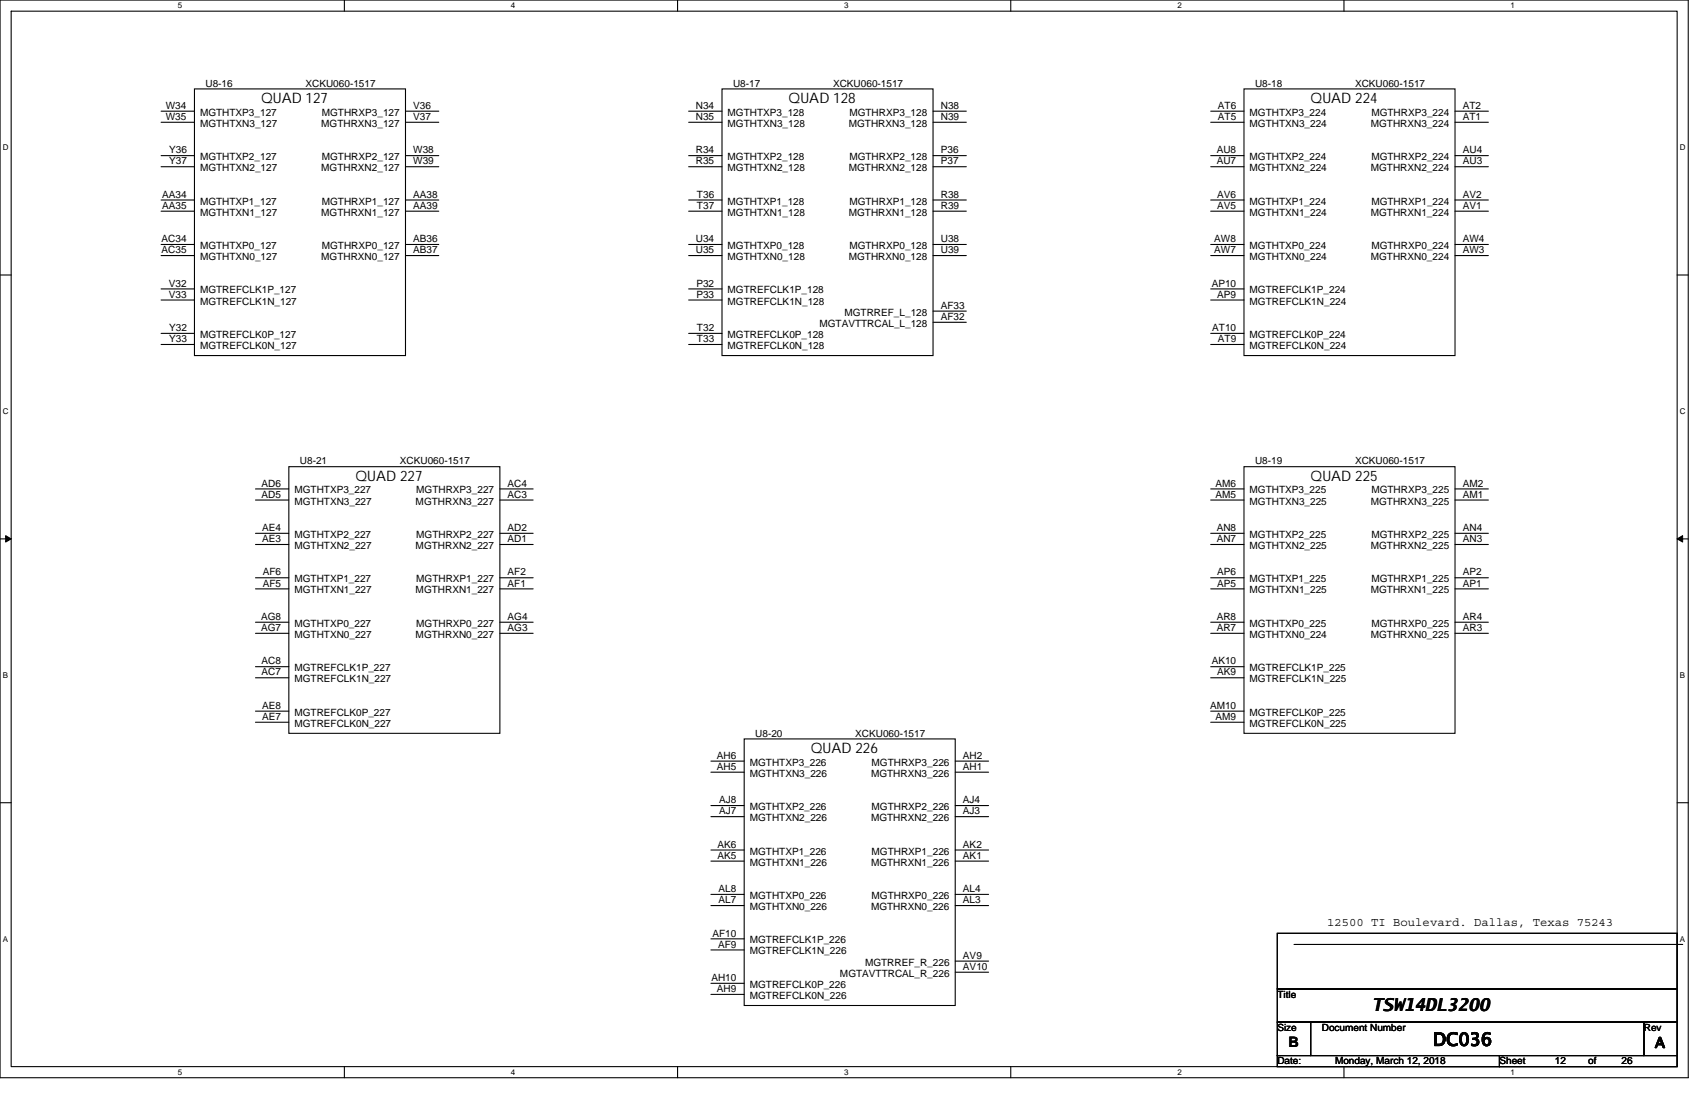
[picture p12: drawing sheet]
<svg xmlns="http://www.w3.org/2000/svg" width="432mm" height="279mm" viewBox="0 0 432 279" stroke-linecap="round" stroke-linejoin="round" font-family="sans-serif">
<defs><g id="words">
<g font-size="4.5">
<text x="348.2" y="256.5">TSW14DL3200</text>
<text x="363.7" y="265.3">DC036</text>
</g>
<g font-size="3.7">
<text x="66.3" y="26.1">QUAD 127</text>
<text x="200.2" y="26.1">QUAD 128</text>
<text x="332.7" y="26.1">QUAD 224</text>
<text x="90.2" y="122">QUAD 227</text>
<text x="332.7" y="122">QUAD 225</text>
<text x="205.8" y="191.1">QUAD 226</text>
<text x="327.1" y="265.6">B</text>
<text x="420.1" y="265.9">A</text>
</g>
<text font-size="3.1" x="336.9" y="235.1">12500 TI Boulevard. Dallas, Texas 75243</text>
<g font-size="2.5">
<text x="52.2" y="22">U8-16</text>
<text x="77.6" y="22">XCKU060-1517</text>
<text x="186.1" y="22">U8-17</text>
<text x="211.5" y="22">XCKU060-1517</text>
<text x="318.6" y="22">U8-18</text>
<text x="344" y="22">XCKU060-1517</text>
<text x="42.1" y="27.6">W34</text>
<text x="50.8" y="29.4">MGTHTXP3_127</text>
<text x="81.7" y="29.4">MGTHRXP3_127</text>
<text x="104.9" y="27.6">V36</text>
<text x="176.6" y="27.6">N34</text>
<text x="184.7" y="29.4">MGTHTXP3_128</text>
<text x="215.6" y="29.4">MGTHRXP3_128</text>
<text x="238.8" y="27.6">N38</text>
<text x="309.2" y="27.6">AT6</text>
<text x="317.2" y="29.4">MGTHTXP3_224</text>
<text x="348.1" y="29.4">MGTHRXP3_224</text>
<text x="371.3" y="27.6">AT2</text>
<text x="42.1" y="30.4">W35</text>
<text x="50.8" y="32.2">MGTHTXN3_127</text>
<text x="81.6" y="32.2">MGTHRXN3_127</text>
<text x="104.9" y="30.4">V37</text>
<text x="176.6" y="30.4">N35</text>
<text x="184.7" y="32.2">MGTHTXN3_128</text>
<text x="215.5" y="32.2">MGTHRXN3_128</text>
<text x="238.8" y="30.4">N39</text>
<text x="309.2" y="30.4">AT5</text>
<text x="317.2" y="32.2">MGTHTXN3_224</text>
<text x="348" y="32.2">MGTHRXN3_224</text>
<text x="371.3" y="30.4">AT1</text>
<text x="42.9" y="38.9">Y36</text>
<text x="42.9" y="41.7">Y37</text>
<text x="50.8" y="40.6">MGTHTXP2_127</text>
<text x="81.7" y="40.6">MGTHRXP2_127</text>
<text x="104.9" y="41.7">W39</text>
<text x="104.9" y="38.9">W38</text>
<text x="176.6" y="38.9">R34</text>
<text x="176.6" y="41.7">R35</text>
<text x="184.7" y="40.6">MGTHTXP2_128</text>
<text x="215.6" y="40.6">MGTHRXP2_128</text>
<text x="238.8" y="38.9">P36</text>
<text x="238.8" y="41.7">P37</text>
<text x="308.9" y="38.9">AU8</text>
<text x="308.9" y="41.7">AU7</text>
<text x="317.2" y="40.6">MGTHTXP2_224</text>
<text x="348.1" y="40.6">MGTHRXP2_224</text>
<text x="371.3" y="38.9">AU4</text>
<text x="371.3" y="41.7">AU3</text>
<text x="50.8" y="43.5">MGTHTXN2_127</text>
<text x="81.6" y="43.5">MGTHRXN2_127</text>
<text x="184.7" y="43.5">MGTHTXN2_128</text>
<text x="215.5" y="43.5">MGTHRXN2_128</text>
<text x="317.2" y="43.5">MGTHTXN2_224</text>
<text x="348" y="43.5">MGTHRXN2_224</text>
<text x="41.2" y="50.2">AA34</text>
<text x="41.2" y="53">AA35</text>
<text x="50.8" y="51.9">MGTHTXP1_127</text>
<text x="81.7" y="51.9">MGTHRXP1_127</text>
<text x="104.9" y="53">AA39</text>
<text x="104.9" y="50.2">AA38</text>
<text x="176.9" y="50.2">T36</text>
<text x="176.9" y="53">T37</text>
<text x="184.7" y="51.9">MGTHTXP1_128</text>
<text x="215.6" y="51.9">MGTHRXP1_128</text>
<text x="238.8" y="50.2">R38</text>
<text x="238.8" y="53">R39</text>
<text x="309" y="50.2">AV6</text>
<text x="309" y="53">AV5</text>
<text x="317.2" y="51.9">MGTHTXP1_224</text>
<text x="348.1" y="51.9">MGTHRXP1_224</text>
<text x="371.3" y="50.2">AV2</text>
<text x="371.3" y="53">AV1</text>
<text x="50.8" y="54.7">MGTHTXN1_127</text>
<text x="81.6" y="54.7">MGTHRXN1_127</text>
<text x="184.7" y="54.7">MGTHTXN1_128</text>
<text x="215.5" y="54.7">MGTHRXN1_128</text>
<text x="317.2" y="54.7">MGTHTXN1_224</text>
<text x="348" y="54.7">MGTHRXN1_224</text>
<text x="41" y="61.4">AC34</text>
<text x="41" y="64.3">AC35</text>
<text x="50.8" y="63.2">MGTHTXP0_127</text>
<text x="50.8" y="66">MGTHTXN0_127</text>
<text x="81.6" y="66">MGTHRXN0_127</text>
<text x="81.7" y="63.2">MGTHRXP0_127</text>
<text x="104.9" y="64.3">AB37</text>
<text x="104.9" y="61.4">AB36</text>
<text x="176.6" y="61.4">U34</text>
<text x="176.6" y="64.3">U35</text>
<text x="184.7" y="63.2">MGTHTXP0_128</text>
<text x="184.7" y="66">MGTHTXN0_128</text>
<text x="215.5" y="66">MGTHRXN0_128</text>
<text x="215.6" y="63.2">MGTHRXP0_128</text>
<text x="238.8" y="61.4">U38</text>
<text x="238.8" y="64.3">U39</text>
<text x="308.3" y="61.4">AW8</text>
<text x="308.3" y="64.3">AW7</text>
<text x="317.2" y="63.2">MGTHTXP0_224</text>
<text x="317.2" y="66">MGTHTXN0_224</text>
<text x="348" y="66">MGTHRXN0_224</text>
<text x="348.1" y="63.2">MGTHRXP0_224</text>
<text x="371.3" y="61.4">AW4</text>
<text x="371.3" y="64.3">AW3</text>
<text x="42.9" y="72.7">V32</text>
<text x="42.9" y="75.5">V33</text>
<text x="50.8" y="74.5">MGTREFCLK1P_127</text>
<text x="50.8" y="77.3">MGTREFCLK1N_127</text>
<text x="176.8" y="72.7">P32</text>
<text x="176.8" y="75.5">P33</text>
<text x="184.7" y="74.5">MGTREFCLK1P_128</text>
<text x="184.7" y="77.3">MGTREFCLK1N_128</text>
<text x="307.6" y="72.7">AP10</text>
<text x="309" y="75.5">AP9</text>
<text x="317.2" y="74.5">MGTREFCLK1P_224</text>
<text x="317.2" y="77.3">MGTREFCLK1N_224</text>
<text x="208" y="82.9">MGTAVTTRCAL_L_128</text>
<text x="214.4" y="80.1">MGTRREF_L_128</text>
<text x="238.8" y="81.2">AF32</text>
<text x="238.8" y="78.4">AF33</text>
<text x="42.9" y="84">Y32</text>
<text x="42.9" y="86.8">Y33</text>
<text x="50.8" y="85.7">MGTREFCLK0P_127</text>
<text x="50.8" y="88.6">MGTREFCLK0N_127</text>
<text x="176.9" y="84">T32</text>
<text x="176.9" y="86.8">T33</text>
<text x="184.7" y="85.7">MGTREFCLK0P_128</text>
<text x="184.7" y="88.6">MGTREFCLK0N_128</text>
<text x="307.7" y="84">AT10</text>
<text x="309.2" y="86.8">AT9</text>
<text x="317.2" y="85.7">MGTREFCLK0P_224</text>
<text x="317.2" y="88.6">MGTREFCLK0N_224</text>
<text x="76.1" y="117.9">U8-21</text>
<text x="101.5" y="117.9">XCKU060-1517</text>
<text x="318.6" y="117.9">U8-19</text>
<text x="344" y="117.9">XCKU060-1517</text>
<text x="66.4" y="123.5">AD6</text>
<text x="74.7" y="125.2">MGTHTXP3_227</text>
<text x="105.7" y="125.2">MGTHRXP3_227</text>
<text x="128.9" y="123.5">AC4</text>
<text x="308.6" y="123.5">AM6</text>
<text x="317.2" y="125.2">MGTHTXP3_225</text>
<text x="348.1" y="125.2">MGTHRXP3_225</text>
<text x="371.3" y="123.5">AM2</text>
<text x="66.4" y="126.3">AD5</text>
<text x="74.7" y="128">MGTHTXN3_227</text>
<text x="105.5" y="128">MGTHRXN3_227</text>
<text x="128.9" y="126.3">AC3</text>
<text x="308.6" y="126.3">AM5</text>
<text x="317.2" y="128">MGTHTXN3_225</text>
<text x="348" y="128">MGTHRXN3_225</text>
<text x="371.3" y="126.3">AM1</text>
<text x="66.5" y="134.7">AE4</text>
<text x="66.5" y="137.6">AE3</text>
<text x="74.7" y="136.5">MGTHTXP2_227</text>
<text x="105.7" y="136.5">MGTHRXP2_227</text>
<text x="128.9" y="134.7">AD2</text>
<text x="128.9" y="137.6">AD1</text>
<text x="308.9" y="134.7">AN8</text>
<text x="308.9" y="137.6">AN7</text>
<text x="317.2" y="136.5">MGTHTXP2_225</text>
<text x="348.1" y="136.5">MGTHRXP2_225</text>
<text x="371.3" y="134.7">AN4</text>
<text x="371.3" y="137.6">AN3</text>
<text x="74.7" y="139.3">MGTHTXN2_227</text>
<text x="105.5" y="139.3">MGTHRXN2_227</text>
<text x="317.2" y="139.3">MGTHTXN2_225</text>
<text x="348" y="139.3">MGTHRXN2_225</text>
<text x="66.7" y="146">AF6</text>
<text x="66.7" y="148.8">AF5</text>
<text x="74.7" y="147.8">MGTHTXP1_227</text>
<text x="105.7" y="147.8">MGTHRXP1_227</text>
<text x="128.9" y="146">AF2</text>
<text x="128.9" y="148.8">AF1</text>
<text x="309" y="146">AP6</text>
<text x="309" y="148.8">AP5</text>
<text x="317.2" y="147.8">MGTHTXP1_225</text>
<text x="348.1" y="147.8">MGTHRXP1_225</text>
<text x="371.3" y="146">AP2</text>
<text x="371.3" y="148.8">AP1</text>
<text x="74.7" y="150.6">MGTHTXN1_227</text>
<text x="105.5" y="150.6">MGTHRXN1_227</text>
<text x="317.2" y="150.6">MGTHTXN1_225</text>
<text x="348" y="150.6">MGTHRXN1_225</text>
<text x="66.3" y="157.3">AG8</text>
<text x="66.3" y="160.1">AG7</text>
<text x="74.7" y="159">MGTHTXP0_227</text>
<text x="74.7" y="161.9">MGTHTXN0_227</text>
<text x="105.5" y="161.9">MGTHRXN0_227</text>
<text x="105.7" y="159">MGTHRXP0_227</text>
<text x="128.9" y="157.3">AG4</text>
<text x="128.9" y="160.1">AG3</text>
<text x="308.9" y="157.3">AR8</text>
<text x="308.9" y="160.1">AR7</text>
<text x="317.2" y="159">MGTHTXP0_225</text>
<text x="317.2" y="161.9">MGTHTXN0_224</text>
<text x="348" y="161.9">MGTHRXN0_225</text>
<text x="348.1" y="159">MGTHRXP0_225</text>
<text x="371.3" y="157.3">AR4</text>
<text x="371.3" y="160.1">AR3</text>
<text x="66.4" y="168.6">AC8</text>
<text x="66.4" y="171.4">AC7</text>
<text x="74.7" y="170.3">MGTREFCLK1P_227</text>
<text x="74.7" y="173.1">MGTREFCLK1N_227</text>
<text x="307.6" y="168.6">AK10</text>
<text x="309" y="171.4">AK9</text>
<text x="317.2" y="170.3">MGTREFCLK1P_225</text>
<text x="317.2" y="173.1">MGTREFCLK1N_225</text>
<text x="66.5" y="179.9">AE8</text>
<text x="307.2" y="179.9">AM10</text>
<text x="66.5" y="182.7">AE7</text>
<text x="74.7" y="181.6">MGTREFCLK0P_227</text>
<text x="74.7" y="184.4">MGTREFCLK0N_227</text>
<text x="308.6" y="182.7">AM9</text>
<text x="317.2" y="181.6">MGTREFCLK0P_225</text>
<text x="317.2" y="184.4">MGTREFCLK0N_225</text>
<text x="191.7" y="186.9">U8-20</text>
<text x="217.1" y="186.9">XCKU060-1517</text>
<text x="182" y="192.6">AH6</text>
<text x="182" y="195.4">AH5</text>
<text x="190.3" y="194.3">MGTHTXP3_226</text>
<text x="190.3" y="197.1">MGTHTXN3_226</text>
<text x="221.1" y="197.1">MGTHRXN3_226</text>
<text x="221.3" y="194.3">MGTHRXP3_226</text>
<text x="244.5" y="195.4">AH1</text>
<text x="244.5" y="192.6">AH2</text>
<text x="182.6" y="203.8">AJ8</text>
<text x="244.5" y="203.8">AJ4</text>
<text x="182.6" y="206.7">AJ7</text>
<text x="190.3" y="205.6">MGTHTXP2_226</text>
<text x="190.3" y="208.4">MGTHTXN2_226</text>
<text x="221.1" y="208.4">MGTHRXN2_226</text>
<text x="221.3" y="205.6">MGTHRXP2_226</text>
<text x="244.5" y="206.7">AJ3</text>
<text x="182.1" y="215.1">AK6</text>
<text x="244.5" y="215.1">AK2</text>
<text x="182.1" y="217.9">AK5</text>
<text x="190.3" y="216.9">MGTHTXP1_226</text>
<text x="190.3" y="219.7">MGTHTXN1_226</text>
<text x="221.1" y="219.7">MGTHRXN1_226</text>
<text x="221.3" y="216.9">MGTHRXP1_226</text>
<text x="244.5" y="217.9">AK1</text>
<text x="182.4" y="226.4">AL8</text>
<text x="244.5" y="226.4">AL4</text>
<text x="182.4" y="229.2">AL7</text>
<text x="190.3" y="228.1">MGTHTXP0_226</text>
<text x="190.3" y="230.9">MGTHTXN0_226</text>
<text x="221.1" y="230.9">MGTHRXN0_226</text>
<text x="221.3" y="228.1">MGTHRXP0_226</text>
<text x="244.5" y="229.2">AL3</text>
<text x="180.9" y="237.7">AF10</text>
<text x="190.3" y="239.4">MGTREFCLK1P_226</text>
<text x="182.3" y="240.5">AF9</text>
<text x="190.3" y="242.2">MGTREFCLK1N_226</text>
<text x="219.6" y="245">MGTRREF_R_226</text>
<text x="244.5" y="243.3">AV9</text>
<text x="180.6" y="248.9">AH10</text>
<text x="182" y="251.8">AH9</text>
<text x="190.3" y="250.7">MGTREFCLK0P_226</text>
<text x="213.2" y="247.9">MGTAVTTRCAL_R_226</text>
<text x="244.5" y="246.1">AV10</text>
<text x="190.3" y="253.5">MGTREFCLK0N_226</text>
<text x="324.3" y="253.2">Title</text>
<text x="324.3" y="261.6">Size</text>
<text x="335.5" y="261.6">Document Number</text>
<text x="417.3" y="261.6">Rev</text>
<text x="324.3" y="270.1">Date:</text>
<text x="338.9" y="270.1">Monday, March 12, 2018</text>
<text x="380.6" y="270.1">Sheet</text>
<text x="394.7" y="270.1">12</text>
<text x="403.2" y="270.1">of</text>
<text x="411.6" y="270.1">26</text>
</g>
<g font-size="2">
<text x="45.1" y="2.1">5</text>
<text x="129.7" y="2.1">4</text>
<text x="214.3" y="2.1">3</text>
<text x="298.9" y="2.1">2</text>
<text x="383.5" y="2.1">1</text>
<text x=".7" y="38.1">D</text>
<text x="426.5" y="38.1">D</text>
<text x=".7" y="105.1">C</text>
<text x="426.5" y="105.1">C</text>
<text x=".7" y="172">B</text>
<text x="426.5" y="172">B</text>
<text x=".7" y="239">A</text>
<text x="426.5" y="239">A</text>
<text x="45.1" y="272.8">5</text>
<text x="129.7" y="272.8">4</text>
<text x="214.3" y="272.8">3</text>
<text x="298.9" y="272.8">2</text>
<text x="383.5" y="272.8">1</text>
</g>
</g></defs>
<path d="M0 0h428.6v273.5h-428.6zM2.8 2.8h422.9v267.9h-422.9z" fill="none" stroke="#000" stroke-width=".28"/>
<g fill="#fff">
<path d="M45.1 .3h1.1v2.3h-1.1z"/>
<path d="M45.1 271h1.1v2.2h-1.1z"/>
</g>
<path d="M87.4 0v2.8M87.4 270.7v2.8" fill="none" stroke="#000" stroke-width=".28"/>
<g fill="#fff">
<path d="M129.7 .3h1.1v2.3h-1.1z"/>
<path d="M129.7 271h1.1v2.2h-1.1z"/>
</g>
<path d="M172 0v2.8M172 270.7v2.8" fill="none" stroke="#000" stroke-width=".28"/>
<g fill="#fff">
<path d="M214.3 .3h1.1v2.3h-1.1z"/>
<path d="M214.3 271h1.1v2.2h-1.1z"/>
</g>
<path d="M256.6 0v2.8M256.6 270.7v2.8" fill="none" stroke="#000" stroke-width=".28"/>
<g fill="#fff">
<path d="M298.9 .3h1.1v2.3h-1.1z"/>
<path d="M298.9 271h1.1v2.2h-1.1z"/>
</g>
<path d="M341.2 0v2.8M341.2 270.7v2.8" fill="none" stroke="#000" stroke-width=".28"/>
<g fill="#fff">
<path d="M383.5 .3h1.1v2.3h-1.1z"/>
<path d="M383.5 271h1.1v2.2h-1.1z"/>
<path d="M.7 36.3h1.5v2.3h-1.5z"/>
<path d="M426.5 36.3h1.4v2.3h-1.4z"/>
<path d="M.7 103.3h1.5v2.2h-1.5z"/>
<path d="M426.5 103.3h1.4v2.2h-1.4z"/>
</g>
<path d="M0 69.8h2.8M425.7 69.8h2.9" fill="none" stroke="#000" stroke-width=".28"/>
<g fill="#fff">
<path d="M.7 170.2h1.4v2.3h-1.4z"/>
<path d="M426.5 170.2h1.3v2.3h-1.3z"/>
</g>
<path d="M0 136.8h2.8M425.7 136.8h2.9" fill="none" stroke="#000" stroke-width=".28"/>
<path d="M1.4 135.9l1.4 .9-1.4 .8zM425.7 136.8l1.4-.9v1.7z" fill="#000" stroke="#000" stroke-width=".25"/>
<g fill="#fff">
<path d="M.7 237.2h1.4v2.2h-1.4z"/>
<path d="M426.4 237.2h1.4v2.2h-1.4z"/>
</g>
<g fill="none" stroke="#000" stroke-width=".28">
<path d="M40.9 28.2h8.5M40.9 31h8.5M40.9 39.5h8.5M49.4 22.6h53.5v67.6h-53.5zM102.9 28.2h8.5M102.9 31h8.5M102.9 39.5h8.5M174.8 28.2h8.5M174.8 31h8.5M174.8 39.5h8.5M183.3 22.6h53.6v67.6h-53.6zM236.9 28.2h8.4"/>
<path d="M236.9 31h8.4M236.9 39.5h8.4M307.3 28.2h8.5M307.3 31h8.5M307.3 39.5h8.5M315.8 22.6h53.6v67.6h-53.6zM369.4 28.2h8.4M369.4 31h8.4M369.4 39.5h8.4M40.9 42.3h8.5M40.9 50.8h8.5M40.9 53.6h8.5"/>
<path d="M102.9 42.3h8.5M102.9 50.8h8.5M102.9 53.6h8.5M174.8 42.3h8.5M174.8 50.8h8.5M174.8 53.6h8.5M236.9 42.3h8.4M236.9 50.8h8.4M236.9 53.6h8.4M307.3 42.3h8.5M307.3 50.8h8.5M307.3 53.6h8.5"/>
<path d="M369.4 42.3h8.4M369.4 50.8h8.4M369.4 53.6h8.4M40.9 62h8.5M40.9 64.9h8.5M40.9 73.3h8.5M40.9 76.1h8.5M102.9 62h8.5M102.9 64.9h8.5M174.8 62h8.5M174.8 64.9h8.5M174.8 73.3h8.5"/>
<path d="M174.8 76.1h8.5M236.9 62h8.4M236.9 64.9h8.4M236.9 79h8.4M307.3 62h8.5M307.3 64.9h8.5M307.3 73.3h8.5M307.3 76.1h8.5M369.4 62h8.4M369.4 64.9h8.4M40.9 84.6h8.5M40.9 87.4h8.5"/>
<path d="M174.8 84.6h8.5M174.8 87.4h8.5M236.9 81.8h8.4M307.3 84.6h8.5M307.3 87.4h8.5M73.3 118.4h53.6v67.7h-53.6zM315.8 118.4h53.6v67.7h-53.6zM64.9 124.1h8.4M64.9 126.9h8.4M64.9 135.3h8.4M64.9 138.2h8.4M126.9 124.1h8.4"/>
<path d="M126.9 126.9h8.4M126.9 135.3h8.4M126.9 138.2h8.4M307.3 124.1h8.5M307.3 126.9h8.5M307.3 135.3h8.5M307.3 138.2h8.5M369.4 124.1h8.4M369.4 126.9h8.4M369.4 135.3h8.4M369.4 138.2h8.4M64.9 146.6h8.4"/>
<path d="M64.9 149.4h8.4M64.9 157.9h8.4M126.9 146.6h8.4M126.9 149.4h8.4M126.9 157.9h8.4M307.3 146.6h8.5M307.3 149.4h8.5M307.3 157.9h8.5M369.4 146.6h8.4M369.4 149.4h8.4M369.4 157.9h8.4M64.9 160.7h8.4"/>
<path d="M64.9 169.2h8.4M64.9 172h8.4M126.9 160.7h8.4M307.3 160.7h8.5M307.3 169.2h8.5M307.3 172h8.5M369.4 160.7h8.4M64.9 180.5h8.4M64.9 183.3h8.4M180.5 193.1h8.4M180.5 196h8.4M188.9 187.5h53.6v67.7h-53.6z"/>
<path d="M242.5 193.1h8.5M242.5 196h8.5M307.3 180.5h8.5M307.3 183.3h8.5M0 203.7h2.8M180.5 204.4h8.4M180.5 207.2h8.4M180.5 215.7h8.4M180.5 218.5h8.4M242.5 204.4h8.5M242.5 207.2h8.5M242.5 215.7h8.5"/>
<path d="M242.5 218.5h8.5M425.7 203.7h2.9M180.5 227h8.4M180.5 229.8h8.4M180.5 238.3h8.4M242.5 227h8.5M242.5 229.8h8.5M324.3 236.9h101.4v14.1h-101.4zM328.5 239.7h98.7M180.5 241.1h8.4M180.5 249.5h8.4M180.5 252.3h8.4"/>
<path d="M242.5 243.9h8.5M242.5 246.7h8.5M324.3 251h101.4v8.4h-101.4zM324.3 259.4h8.4v8.5h-8.4zM332.7 259.4h84.6v8.5h-84.6zM417.3 259.4h8.4v8.5h-8.4zM324.3 267.9h56.3v2.8h-56.3zM380.6 267.9h45.1v2.8h-45.1z"/>
</g>
<use href="#words"/>
</svg>
